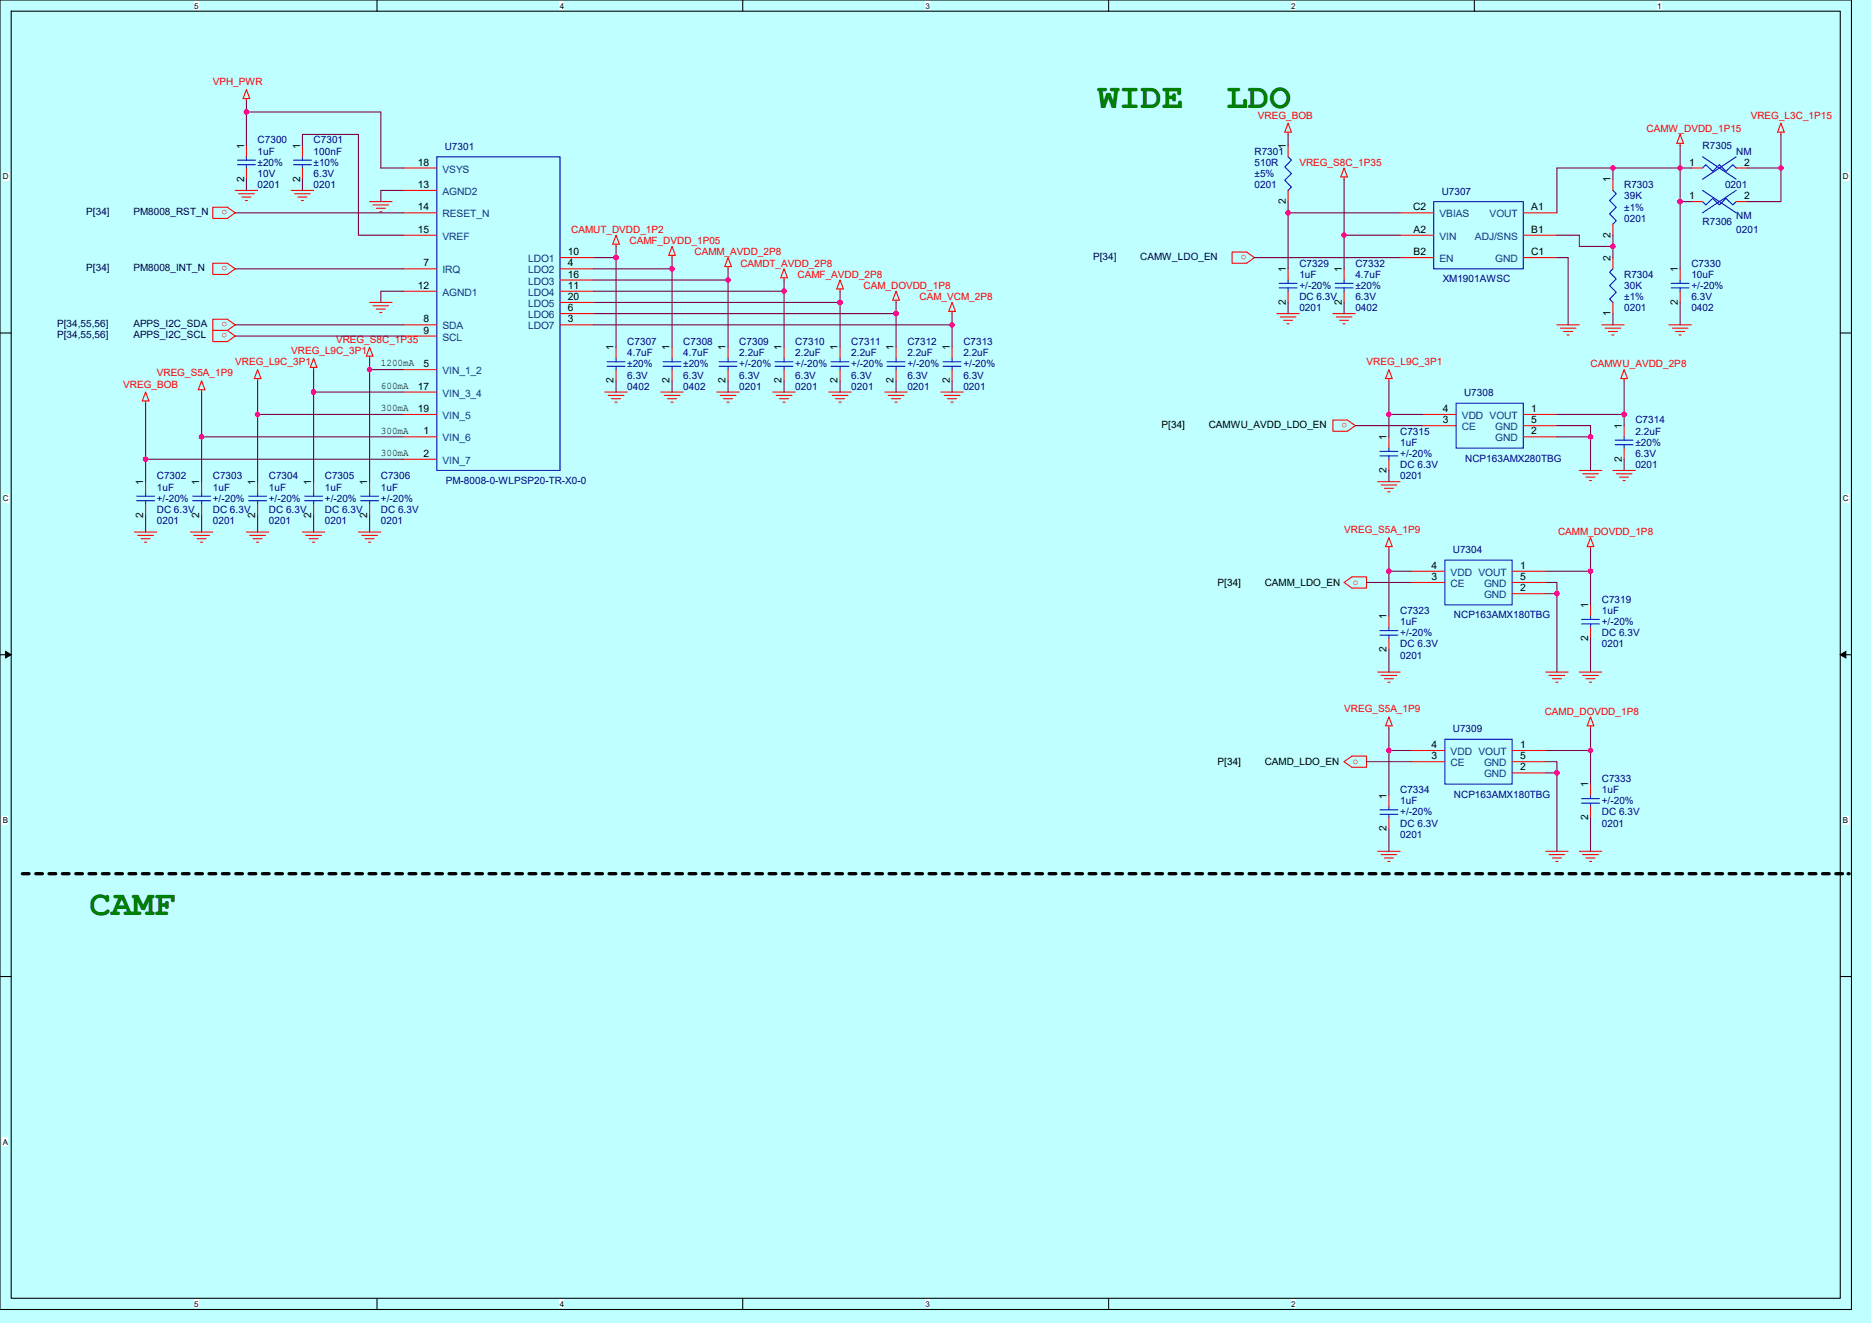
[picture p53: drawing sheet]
<svg xmlns="http://www.w3.org/2000/svg" width="297mm" height="210mm" viewBox="0 0 297 210" stroke-linecap="round" stroke-linejoin="round" font-family="sans-serif">
<defs><g id="words">
<g font-size="5.7" fill="#008000">
<text x="174.2" y="17.2">WIDE</text>
<text x="194.7" y="17.2">LDO</text>
<text x="14.2" y="145.2">CAMF</text>
</g>
<g font-size="1.6" fill="#f00">
<text x="33.8" y="13.5">VPH_PWR</text>
<text x="199.7" y="18.8">VREG_BOB</text>
<text x="261.4" y="21">CAMW_DVDD_1P15</text>
<text x="277.9" y="18.8">VREG_L3C_1P15</text>
<text x="206.3" y="26.3">VREG_S8C_1P35</text>
<text x="36.1" y="33.4" transform="rotate(-180 36.1 33.4)">o</text>
<text x="90.7" y="37">CAMUT_DVDD_1P2</text>
<text x="99.9" y="38.8">CAMF_DVDD_1P05</text>
<text x="110.2" y="40.5">CAMM_AVDD_2P8</text>
<text x="197.9" y="40.5" transform="rotate(-180 197.9 40.5)">o</text>
<text x="36.1" y="42.2" transform="rotate(-180 36.1 42.2)">o</text>
<text x="117.5" y="42.3">CAMDT_AVDD_2P8</text>
<text x="126.6" y="44.1">CAMF_AVDD_2P8</text>
<text x="137.1" y="45.9">CAM_DOVDD_1P8</text>
<text x="146" y="47.6">CAM_VCM_2P8</text>
<text x="36.1" y="51.1" transform="rotate(-180 36.1 51.1)">o</text>
<text x="36.1" y="52.9" transform="rotate(-180 36.1 52.9)">o</text>
<text x="24.9" y="59.7">VREG_S5A_1P9</text>
<text x="37.3" y="58">VREG_L9C_3P1</text>
<text x="46.2" y="56.2">VREG_L9C_3P1</text>
<text x="53.3" y="54.4">VREG_S8C_1P35</text>
<text x="216.9" y="58">VREG_L9C_3P1</text>
<text x="252.5" y="58.3">CAMWU_AVDD_2P8</text>
<text x="19.6" y="61.5">VREG_BOB</text>
<text x="213.9" y="67.1" transform="rotate(-180 213.9 67.1)">o</text>
<text x="213.4" y="84.6">VREG_S5A_1P9</text>
<text x="247.3" y="85">CAMM_DOVDD_1P8</text>
<text x="214.8" y="92.8">o</text>
<text x="213.4" y="113.1">VREG_S5A_1P9</text>
<text x="245.2" y="113.4">CAMD_DOVDD_1P8</text>
<text x="214.8" y="121.3">o</text>
</g>
<g font-size="1.6">
<text x="38.7" y="23.6" transform="rotate(-90 38.7 23.6)">1</text>
<text x="47.6" y="23.6" transform="rotate(-90 47.6 23.6)">1</text>
<text x="204.1" y="23.6" transform="rotate(-90 204.1 23.6)">1</text>
<text x="38.7" y="28.8" transform="rotate(-90 38.7 28.8)">2</text>
<text x="47.6" y="28.8" transform="rotate(-90 47.6 28.8)">2</text>
<text x="66.3" y="26.3">18</text>
<text x="66.3" y="29.8">13</text>
<text x="255.7" y="29" transform="rotate(-90 255.7 29)">1</text>
<text x="268.1" y="26.3">1</text>
<text x="276.9" y="26.3">2</text>
<text x="66.3" y="33.4">14</text>
<text x="204.1" y="32.4" transform="rotate(-90 204.1 32.4)">2</text>
<text x="224.3" y="33.4">C2</text>
<text x="243.1" y="33.4">A1</text>
<text x="268.1" y="31.6">1</text>
<text x="276.9" y="31.6">2</text>
<text x="66.3" y="37">15</text>
<text x="90.2" y="40.5">10</text>
<text x="224.4" y="37">A2</text>
<text x="224.4" y="40.5">B2</text>
<text x="243.1" y="37">B1</text>
<text x="243.1" y="40.5">C1</text>
<text x="255.7" y="41.4" transform="rotate(-90 255.7 41.4)">2</text>
<text x="255.7" y="37.7" transform="rotate(-90 255.7 37.7)">2</text>
<text x="66.3" y="45.8">12</text>
<text x="67.2" y="42.3">7</text>
<text x="90.2" y="42.3">4</text>
<text x="90.2" y="44.1">16</text>
<text x="90.2" y="45.8">11</text>
<text x="90.2" y="47.6">20</text>
<text x="204.1" y="43.2" transform="rotate(-90 204.1 43.2)">1</text>
<text x="213" y="43.2" transform="rotate(-90 213 43.2)">1</text>
<text x="266.3" y="43.2" transform="rotate(-90 266.3 43.2)">1</text>
<text x="67.2" y="53">9</text>
<text x="67.2" y="51.2">8</text>
<text x="90.2" y="49.4">6</text>
<text x="90.2" y="51.2">3</text>
<text x="204.1" y="48.4" transform="rotate(-90 204.1 48.4)">2</text>
<text x="213" y="48.4" transform="rotate(-90 213 48.4)">2</text>
<text x="255.7" y="50.2" transform="rotate(-90 255.7 50.2)">1</text>
<text x="266.3" y="48.4" transform="rotate(-90 266.3 48.4)">2</text>
<text x="60.4" y="58.1">1200mA</text>
<text x="67.2" y="58.3">5</text>
<text x="97.4" y="55.6" transform="rotate(-90 97.4 55.6)">1</text>
<text x="106.3" y="55.6" transform="rotate(-90 106.3 55.6)">1</text>
<text x="115.2" y="55.6" transform="rotate(-90 115.2 55.6)">1</text>
<text x="124.1" y="55.6" transform="rotate(-90 124.1 55.6)">1</text>
<text x="133" y="55.6" transform="rotate(-90 133 55.6)">1</text>
<text x="141.9" y="55.6" transform="rotate(-90 141.9 55.6)">1</text>
<text x="150.8" y="55.6" transform="rotate(-90 150.8 55.6)">1</text>
<text x="60.4" y="65.3">300mA</text>
<text x="60.4" y="61.7">600mA</text>
<text x="66.3" y="61.8">17</text>
<text x="66.3" y="65.4">19</text>
<text x="97.4" y="60.8" transform="rotate(-90 97.4 60.8)">2</text>
<text x="106.3" y="60.8" transform="rotate(-90 106.3 60.8)">2</text>
<text x="115.2" y="60.8" transform="rotate(-90 115.2 60.8)">2</text>
<text x="124.1" y="60.8" transform="rotate(-90 124.1 60.8)">2</text>
<text x="133" y="60.8" transform="rotate(-90 133 60.8)">2</text>
<text x="141.9" y="60.8" transform="rotate(-90 141.9 60.8)">2</text>
<text x="150.8" y="60.8" transform="rotate(-90 150.8 60.8)">2</text>
<text x="229" y="65.4">4</text>
<text x="243.1" y="65.4">1</text>
<text x="60.4" y="68.8">300mA</text>
<text x="67.2" y="69">1</text>
<text x="184.4" y="67.9">P[34]</text>
<text x="191.9" y="67.9">CAMWU_AVDD_LDO_EN</text>
<text x="220.1" y="69.9" transform="rotate(-90 220.1 69.9)">1</text>
<text x="229" y="67.2">3</text>
<text x="243.1" y="69">2</text>
<text x="243.1" y="67.2">5</text>
<text x="257.4" y="68.1" transform="rotate(-90 257.4 68.1)">1</text>
<text x="22.7" y="77" transform="rotate(-90 22.7 77)">1</text>
<text x="31.6" y="77" transform="rotate(-90 31.6 77)">1</text>
<text x="40.5" y="77" transform="rotate(-90 40.5 77)">1</text>
<text x="49.4" y="77" transform="rotate(-90 49.4 77)">1</text>
<text x="58.3" y="77" transform="rotate(-90 58.3 77)">1</text>
<text x="60.4" y="72.4">300mA</text>
<text x="67.2" y="72.5">2</text>
<text x="220.1" y="75" transform="rotate(-90 220.1 75)">2</text>
<text x="257.4" y="73.3" transform="rotate(-90 257.4 73.3)">2</text>
<text x="22.7" y="82.2" transform="rotate(-90 22.7 82.2)">2</text>
<text x="31.6" y="82.2" transform="rotate(-90 31.6 82.2)">2</text>
<text x="40.5" y="82.2" transform="rotate(-90 40.5 82.2)">2</text>
<text x="49.4" y="82.2" transform="rotate(-90 49.4 82.2)">2</text>
<text x="58.3" y="82.2" transform="rotate(-90 58.3 82.2)">2</text>
<text x="193.3" y="93">P[34]</text>
<text x="200.8" y="93">CAMM_LDO_EN</text>
<text x="227.2" y="92.1">3</text>
<text x="227.2" y="90.3">4</text>
<text x="241.3" y="90.3">1</text>
<text x="241.3" y="93.9">2</text>
<text x="241.3" y="92.1">5</text>
<text x="220.1" y="98.3" transform="rotate(-90 220.1 98.3)">1</text>
<text x="252.1" y="101.7" transform="rotate(-90 252.1 101.7)">2</text>
<text x="252.1" y="96.5" transform="rotate(-90 252.1 96.5)">1</text>
<text x="220.1" y="103.5" transform="rotate(-90 220.1 103.5)">2</text>
<text x="227.2" y="118.7">4</text>
<text x="241.3" y="118.7">1</text>
<text x="193.3" y="121.4">P[34]</text>
<text x="200.8" y="121.4">CAMD_LDO_EN</text>
<text x="227.2" y="120.5">3</text>
<text x="241.3" y="122.3">2</text>
<text x="241.3" y="120.5">5</text>
<text x="252.1" y="125" transform="rotate(-90 252.1 125)">1</text>
<text x="220.1" y="131.9" transform="rotate(-90 220.1 131.9)">2</text>
<text x="220.1" y="126.8" transform="rotate(-90 220.1 126.8)">1</text>
<text x="252.1" y="130.2" transform="rotate(-90 252.1 130.2)">2</text>
</g>
<g font-size="1.6" fill="#000080">
<text x="40.9" y="22.8">C7300</text>
<text x="49.8" y="22.8">C7301</text>
<text x="70.6" y="23.8">U7301</text>
<text x="270.3" y="23.6">R7305</text>
<text x="40.9" y="24.5">1uF</text>
<text x="40.9" y="29.9">0201</text>
<text x="40.9" y="28.1">10V</text>
<text x="40.9" y="26.3">±20%</text>
<text x="49.8" y="24.5">100nF</text>
<text x="49.8" y="29.9">0201</text>
<text x="49.8" y="28.1">6.3V</text>
<text x="49.8" y="26.3">±10%</text>
<text x="199.2" y="24.5">R7301</text>
<text x="199.2" y="26.3">510R</text>
<text x="199.2" y="28.1">±5%</text>
<text x="199.2" y="29.9">0201</text>
<text x="257.8" y="29.9">R7303</text>
<text x="273.8" y="29.9">0201</text>
<text x="275.6" y="24.5">NM</text>
<text x="228.8" y="30.9">U7307</text>
<text x="257.8" y="31.6">39K</text>
<text x="257.8" y="33.4">±1%</text>
<text x="257.8" y="35.2">0201</text>
<text x="270.3" y="35.7">R7306</text>
<text x="275.6" y="34.8">NM</text>
<text x="275.6" y="37">0201</text>
<text x="206.3" y="42.3">C7329</text>
<text x="206.3" y="44.1">1uF</text>
<text x="206.3" y="47.6">DC 6.3V</text>
<text x="206.3" y="45.9">+/-20%</text>
<text x="215.2" y="42.3">C7332</text>
<text x="215.2" y="44.1">4.7uF</text>
<text x="215.2" y="47.6">6.3V</text>
<text x="215.2" y="45.9">±20%</text>
<text x="229" y="44.8">XM1901AWSC</text>
<text x="257.8" y="44.1">R7304</text>
<text x="257.8" y="45.9">30K</text>
<text x="257.8" y="47.6">±1%</text>
<text x="268.5" y="42.3">C7330</text>
<text x="268.5" y="44.1">10uF</text>
<text x="268.5" y="47.6">6.3V</text>
<text x="268.5" y="45.9">+/-20%</text>
<text x="206.3" y="49.4">0201</text>
<text x="215.2" y="49.4">0402</text>
<text x="257.8" y="49.4">0201</text>
<text x="268.5" y="49.4">0402</text>
<text x="99.6" y="54.8">C7307</text>
<text x="99.6" y="56.5">4.7uF</text>
<text x="99.6" y="58.3">±20%</text>
<text x="108.5" y="54.8">C7308</text>
<text x="108.5" y="56.5">4.7uF</text>
<text x="108.5" y="58.3">±20%</text>
<text x="117.4" y="54.8">C7309</text>
<text x="117.4" y="56.5">2.2uF</text>
<text x="117.4" y="58.3">+/-20%</text>
<text x="126.2" y="54.8">C7310</text>
<text x="126.2" y="56.5">2.2uF</text>
<text x="126.2" y="58.3">+/-20%</text>
<text x="135.1" y="54.8">C7311</text>
<text x="135.1" y="56.5">2.2uF</text>
<text x="135.1" y="58.3">+/-20%</text>
<text x="144" y="54.8">C7312</text>
<text x="144" y="56.5">2.2uF</text>
<text x="144" y="58.3">+/-20%</text>
<text x="152.9" y="54.8">C7313</text>
<text x="152.9" y="56.5">2.2uF</text>
<text x="152.9" y="58.3">+/-20%</text>
<text x="99.6" y="61.9">0402</text>
<text x="99.6" y="60.1">6.3V</text>
<text x="108.5" y="61.9">0402</text>
<text x="108.5" y="60.1">6.3V</text>
<text x="117.4" y="61.9">0201</text>
<text x="117.4" y="60.1">6.3V</text>
<text x="126.2" y="61.9">0201</text>
<text x="126.2" y="60.1">6.3V</text>
<text x="135.1" y="61.9">0201</text>
<text x="135.1" y="60.1">6.3V</text>
<text x="144" y="61.9">0201</text>
<text x="144" y="60.1">6.3V</text>
<text x="152.9" y="61.9">0201</text>
<text x="152.9" y="60.1">6.3V</text>
<text x="232.4" y="62.9">U7308</text>
<text x="222.3" y="69">C7315</text>
<text x="222.3" y="70.8">1uF</text>
<text x="259.6" y="67.2">C7314</text>
<text x="259.6" y="69">2.2uF</text>
<text x="259.6" y="70.8">±20%</text>
<text x="24.9" y="76.1">C7302</text>
<text x="24.9" y="77.9">1uF</text>
<text x="33.8" y="76.1">C7303</text>
<text x="33.8" y="77.9">1uF</text>
<text x="42.7" y="76.1">C7304</text>
<text x="42.7" y="77.9">1uF</text>
<text x="51.6" y="76.1">C7305</text>
<text x="51.6" y="77.9">1uF</text>
<text x="60.5" y="76.1">C7306</text>
<text x="60.5" y="77.9">1uF</text>
<text x="70.8" y="76.8">PM-8008-0-WLPSP20-TR-X0-0</text>
<text x="222.3" y="76.1">0201</text>
<text x="222.3" y="74.3">DC 6.3V</text>
<text x="222.3" y="72.5">+/-20%</text>
<text x="232.6" y="73.3">NCP163AMX280TBG</text>
<text x="259.6" y="74.3">0201</text>
<text x="259.6" y="72.5">6.3V</text>
<text x="24.9" y="83.2">0201</text>
<text x="24.9" y="81.4">DC 6.3V</text>
<text x="24.9" y="79.7">+/-20%</text>
<text x="33.8" y="83.2">0201</text>
<text x="33.8" y="81.4">DC 6.3V</text>
<text x="33.8" y="79.7">+/-20%</text>
<text x="42.7" y="83.2">0201</text>
<text x="42.7" y="81.4">DC 6.3V</text>
<text x="42.7" y="79.7">+/-20%</text>
<text x="51.6" y="83.2">0201</text>
<text x="51.6" y="81.4">DC 6.3V</text>
<text x="51.6" y="79.7">+/-20%</text>
<text x="60.5" y="83.2">0201</text>
<text x="60.5" y="81.4">DC 6.3V</text>
<text x="60.5" y="79.7">+/-20%</text>
<text x="230.6" y="87.8">U7304</text>
<text x="254.3" y="95.7">C7319</text>
<text x="222.3" y="97.4">C7323</text>
<text x="222.3" y="99.2">1uF</text>
<text x="222.3" y="101">+/-20%</text>
<text x="230.8" y="98.1">NCP163AMX180TBG</text>
<text x="254.3" y="97.4">1uF</text>
<text x="254.3" y="101">DC 6.3V</text>
<text x="254.3" y="99.2">+/-20%</text>
<text x="222.3" y="104.5">0201</text>
<text x="222.3" y="102.8">DC 6.3V</text>
<text x="254.3" y="102.8">0201</text>
<text x="230.6" y="116.3">U7309</text>
<text x="222.3" y="125.9">C7334</text>
<text x="254.3" y="124.1">C7333</text>
<text x="254.3" y="125.9">1uF</text>
<text x="222.3" y="127.7">1uF</text>
<text x="222.3" y="131.2">DC 6.3V</text>
<text x="222.3" y="129.4">+/-20%</text>
<text x="230.8" y="126.6">NCP163AMX180TBG</text>
<text x="254.3" y="131.2">0201</text>
<text x="254.3" y="129.4">DC 6.3V</text>
<text x="254.3" y="127.7">+/-20%</text>
<text x="222.3" y="133">0201</text>
</g>
<g font-size="1.6" fill="#004080">
<text x="70.2" y="27.4">VSYS</text>
<text x="70.2" y="34.5">RESET_N</text>
<text x="70.2" y="30.9">AGND2</text>
<text x="228.5" y="34.5">VBIAS</text>
<text x="236.5" y="34.5">VOUT</text>
<text x="70.2" y="38.1">VREF</text>
<text x="83.8" y="41.6">LDO1</text>
<text x="228.5" y="38.1">VIN</text>
<text x="228.5" y="41.6">EN</text>
<text x="234.1" y="38.1">ADJ/SNS</text>
<text x="237.4" y="41.6">GND</text>
<text x="70.2" y="43.4">IRQ</text>
<text x="70.2" y="46.9">AGND1</text>
<text x="83.8" y="43.4">LDO2</text>
<text x="83.8" y="45.2">LDO3</text>
<text x="83.8" y="46.9">LDO4</text>
<text x="70.2" y="52.3">SDA</text>
<text x="83.8" y="48.7">LDO5</text>
<text x="83.8" y="50.5">LDO6</text>
<text x="83.8" y="52.3">LDO7</text>
<text x="70.2" y="59.4">VIN_1_2</text>
<text x="70.2" y="54.1">SCL</text>
<text x="70.2" y="63">VIN_3_4</text>
<text x="70.2" y="66.5">VIN_5</text>
<text x="70.2" y="70.1">VIN_6</text>
<text x="232.1" y="68.3">CE</text>
<text x="232.1" y="66.5">VDD VOUT</text>
<text x="237.4" y="70.1">GND</text>
<text x="237.4" y="68.3">GND</text>
<text x="70.2" y="73.6">VIN_7</text>
<text x="230.3" y="93.2">CE</text>
<text x="230.3" y="91.4">VDD VOUT</text>
<text x="235.6" y="95">GND</text>
<text x="235.6" y="93.2">GND</text>
<text x="230.3" y="119.8">VDD VOUT</text>
<text x="230.3" y="121.6">CE</text>
<text x="235.6" y="123.4">GND</text>
<text x="235.6" y="121.6">GND</text>
</g>
<g font-size="1.6" fill="#000040">
<text x="13.7" y="34.1">P[34]</text>
<text x="21.2" y="34.1">PM8008_RST_N</text>
<text x="173.5" y="41.3">P[34]</text>
<text x="181" y="41.3">CAMW_LDO_EN</text>
<text x="13.7" y="43">P[34]</text>
<text x="21.2" y="43">PM8008_INT_N</text>
<text x="9.1" y="51.9">P[34,55,56]</text>
<text x="9.1" y="53.7">P[34,55,56]</text>
<text x="21.2" y="51.9">APPS_I2C_SDA</text>
<text x="21.2" y="53.7">APPS_I2C_SCL</text>
</g>
<g font-size="1.3">
<text x="30.8" y="1.4">5</text>
<text x="88.9" y="1.4">4</text>
<text x="146.9" y="1.4">3</text>
<text x="205" y="1.4">2</text>
<text x="263" y="1.4">1</text>
<text x=".4" y="28.5">D</text>
<text x="292.5" y="28.5">D</text>
<text x=".4" y="79.5">C</text>
<text x="292.5" y="79.5">C</text>
<text x=".4" y="130.6">B</text>
<text x="292.5" y="130.6">B</text>
<text x=".4" y="181.7">A</text>
<text x="30.8" y="207.4">5</text>
<text x="88.9" y="207.4">4</text>
<text x="146.9" y="207.4">3</text>
<text x="205" y="207.4">2</text>
</g>
</g></defs>
<path d="M0 0h297v210h-297z" fill="#bfffff"/>
<path d="M0 0h293.9v207.9h-293.9zM1.8 1.8h290.3v204.3h-290.3z" fill="none" stroke="#000" stroke-width=".17"/>
<g fill="#fff">
<path d="M30.8 .2h.7v1.4h-.7z"/>
<path d="M30.8 206.3h.7v1.4h-.7z"/>
</g>
<path d="M59.8 0v1.8M59.8 206.1v1.8" fill="none" stroke="#000" stroke-width=".17"/>
<g fill="#fff">
<path d="M88.9 .2h.7v1.4h-.7z"/>
<path d="M88.9 206.3h.7v1.4h-.7z"/>
</g>
<path d="M117.9 0v1.8M117.9 206.1v1.8" fill="none" stroke="#000" stroke-width=".17"/>
<g fill="#fff">
<path d="M146.9 .2h.7v1.4h-.7z"/>
<path d="M146.9 206.3h.7v1.4h-.7z"/>
</g>
<path d="M176 0v1.8M176 206.1v1.8" fill="none" stroke="#000" stroke-width=".17"/>
<g fill="#fff">
<path d="M205 .2h.7v1.4h-.7z"/>
<path d="M205 206.3h.7v1.4h-.7z"/>
</g>
<path d="M234 0v1.8" fill="none" stroke="#000" stroke-width=".17"/>
<g fill="#fff">
<path d="M263.1 .2h.7v1.4h-.7z"/>
<path d="M.4 27.3h1v1.4h-1z"/>
<path d="M292.6 27.3h.9v1.4h-.9z"/>
<path d="M.4 78.4h1v1.4h-1z"/>
<path d="M292.6 78.4h.9v1.4h-.9z"/>
</g>
<path d="M0 52.9h1.8M292.1 52.9h1.8" fill="none" stroke="#000" stroke-width=".17"/>
<g fill="#fff">
<path d="M.4 129.5h.9v1.4h-.9z"/>
<path d="M292.6 129.5h.8v1.4h-.8z"/>
</g>
<path d="M0 103.9h1.8M292.1 103.9h1.8" fill="none" stroke="#000" stroke-width=".17"/>
<path d="M.9 103.4l.9 .5-.9 .5zM292.1 103.9l.9-.5v1z" fill="#000" stroke="#000" stroke-width=".16"/>
<path d="M.4 180.5h.9v1.4h-.9z" fill="#fff"/>
<path d="M0 155h1.8M292.1 155h1.8" fill="none" stroke="#000" stroke-width=".17"/>
<path d="M3.6 138.7h289.8" fill="none" stroke="#000" stroke-width=".53" stroke-dasharray="1.1 1.1"/>
<circle cx="293.4" cy="138.7" r=".26" fill="#000" stroke-dasharray="1.1 1.1"/>
<g fill="none" stroke="#f00" stroke-width=".17">
<path d="M39.1 15.6v.4M39.1 14.2l.5 1.4h-1zM204.5 19.6l.5 1.4h-1.1zM282.7 19.6l.5 1.4h-1zM33.8 32.9h2.3l1.2 .9-1.2 .9h-2.3zM37.3 30.2h3.6M37.9 30.8h2.5M38.4 31.3h1.4M38.9 31.8h.4M39.1 23.1v1.8M39.1 26.7v1.7M46.2 30.2h3.6"/>
<path d="M46.8 30.8h2.5M47.3 31.3h1.4M47.8 31.8h.4M48 23.1v1.8M48 26.7v1.7M58.7 32h3.5M59.2 32.5h2.5M59.7 33.1h1.5M60.3 33.6h.3M64 37.3h5.3M64 33.8h5.3M64 26.7h5.3"/>
<path d="M64 30.2h5.3M97.8 37.3l.5 1.5h-1zM97.8 38.8v.3M106.7 39.1l.5 1.4h-1zM204.5 21v.3M204.5 23.1v1.8M204.5 30.2v1.8M213.4 26.7l.5 1.4h-1.1zM213.4 28.1v.3M222.3 37.3h5.3M222.3 33.8h5.3M241.8 33.8h5.3"/>
<path d="M241.8 37.3h5.3M256 28.4v1.8M256 35.6v1.7M266.7 21.3l.5 1.5h-1zM266.7 22.8v.3M268.5 26.7h1.8M268.5 32h1.8M275.6 26.7h1.8M275.6 32h1.8M282.7 21v.3M33.8 41.8h2.3l1.2 .9-1.2 .9h-2.3zM33.8 50.7h2.3l1.2 .9-1.2 .9h-2.3z"/>
<path d="M33.8 52.5h2.3l1.2 .8-1.2 .9h-2.3zM40.9 58.7l.5 1.4h-1zM49.8 58.3v.4M49.8 56.9l.5 1.4h-1zM58.7 48h3.5M58.7 56.5v.4M58.7 55.1l.5 1.4h-1.1zM59.2 48.5h2.5M59.7 49.1h1.5M60.3 49.6h.3M64 58.7h5.3M64 53.3h5.3"/>
<path d="M64 51.6h5.3M64 42.7h5.3M64 46.2h5.3M88.9 40.9h5.3M88.9 42.7h5.3M88.9 44.4h5.3M88.9 46.2h5.3M88.9 48h5.3M88.9 49.8h5.3M88.9 51.6h5.3M97.8 55.1v1.8M97.8 58.7v1.8"/>
<path d="M106.7 40.5v.4M106.7 55.1v1.8M106.7 58.7v1.8M115.6 40.9l.5 1.4h-1.1zM115.6 42.3v.4M115.6 55.1v1.8M115.6 58.7v1.8M124.5 44.1v.3M124.5 42.7l.5 1.4h-1.1zM124.5 55.1v1.8M124.5 58.7v1.8M133.3 45.9v.3"/>
<path d="M133.4 44.4l.5 1.5h-1.1zM133.4 55.1v1.8M133.4 58.7v1.8M142.2 47.6v.4M142.2 46.2l.6 1.4h-1.1zM142.2 55.1v1.8M142.2 58.7v1.8M151.1 49.4v.4M151.1 48l.6 1.4h-1.1zM151.1 55.1v1.8M151.1 58.7v1.8M195.6 40h2.3l1.2 .9-1.2 .9h-2.3z"/>
<path d="M202.7 49.8h3.5M203.2 50.3h2.5M203.8 50.8h1.4M204.3 51.4h.3M204.5 42.7v1.7M204.5 46.2v1.8M211.6 49.8h3.5M212.1 50.3h2.5M212.6 50.8h1.5M213.2 51.4h.3M213.4 42.7v1.8M213.4 46.2v1.8"/>
<path d="M220.5 58.7l.5 1.4h-1.1zM222.3 40.9h5.3M241.8 40.9h5.3M247.1 51.6h3.6M247.7 52.1h2.5M248.2 52.6h1.4M248.8 53.2h.3M254.3 51.6h3.5M254.8 52.1h2.5M255.3 52.6h1.5M255.9 53.2h.3M256 48v1.8"/>
<path d="M256 40.9v1.8M257.8 58.7l.5 1.4h-1zM264.9 51.6h3.6M265.5 52.1h2.4M266 52.6h1.4M266.5 53.2h.4M266.7 42.7v1.8M266.7 46.2v1.8M23.1 63.6v.4M23.1 62.2l.5 1.4h-1zM23.1 76.5v1.7M32 61.9v.3"/>
<path d="M32 60.5l.5 1.4h-1zM32 76.5v1.7M40.9 60.1v.4M40.9 76.5v1.7M49.8 76.5v1.7M58.7 76.5v1.7M64 62.2h5.3M64 65.8h5.3M64 69.3h5.3M64 72.9h5.3M96 62.2h3.6M96.5 62.8h2.5"/>
<path d="M97.1 63.3h1.4M97.6 63.8h.4M104.9 62.2h3.6M105.4 62.8h2.5M106 63.3h1.4M106.5 63.8h.3M113.8 62.2h3.5M114.3 62.8h2.5M114.9 63.3h1.4M115.4 63.8h.3M122.7 62.2h3.5M123.2 62.8h2.5"/>
<path d="M123.7 63.3h1.5M124.3 63.8h.3M131.6 62.2h3.5M132.1 62.8h2.5M132.6 63.3h1.5M133.2 63.8h.3M140.5 62.2h3.5M141 62.8h2.5M141.5 63.3h1.5M142.1 63.8h.3M149.4 62.2h3.5M149.9 62.8h2.5"/>
<path d="M150.4 63.3h1.4M151 63.8h.3M211.6 66.7h2.3l1.2 .9-1.2 .9h-2.3zM218.7 76.5h3.5M219.2 77h2.5M219.8 77.5h1.4M220.3 78.1h.3M220.5 60.1v.4M220.5 69.3v1.8M220.5 72.9v1.8M225.8 67.6h5.3M225.8 65.8h5.3"/>
<path d="M241.8 65.8h5.3M241.8 69.3h5.3M241.8 67.6h5.3M250.7 74.7h3.6M251.2 75.2h2.5M251.8 75.7h1.4M252.3 76.3h.3M256 74.7h3.6M256.6 75.2h2.5M257.1 75.7h1.4M257.6 76.3h.4M257.8 60.1v.4"/>
<path d="M257.8 67.6v1.7M257.8 71.1v1.8M21.3 84.5h3.6M21.9 85h2.5M22.4 85.5h1.4M22.9 86.1h.4M23.1 80v1.8M30.2 84.5h3.6M30.8 85h2.5M31.3 85.5h1.4M31.8 86.1h.4M32 80v1.8"/>
<path d="M39.1 84.5h3.6M39.6 85h2.5M40.2 85.5h1.4M40.7 86.1h.4M40.9 80v1.8M48 84.5h3.6M48.5 85h2.5M49.1 85.5h1.4M49.6 86.1h.4M49.8 80v1.8M56.9 84.5h3.6M57.4 85h2.5"/>
<path d="M58 85.5h1.4M58.5 86.1h.3M58.7 80v1.8M213.4 92.5l1.2-.9h2.3v1.7h-2.3zM220.5 86.8v.3M220.5 85.3l.5 1.5h-1.1zM220.5 97.8v1.8M224 92.5h5.4M224 90.7h5.4M240 90.7h5.4M240 94.2h5.4M240 92.5h5.4"/>
<path d="M252.5 86.8v.3M252.5 85.3l.5 1.5h-1.1zM252.5 96v1.8M252.5 99.6v1.7M218.7 106.7h3.5M219.2 107.2h2.5M219.8 107.7h1.4M220.3 108.3h.3M220.5 115.2v.4M220.5 113.8l.5 1.4h-1.1zM220.5 101.3v1.8M224 119.1h5.4"/>
<path d="M240 119.1h5.4M245.4 106.7h3.5M245.9 107.2h2.5M246.4 107.7h1.5M247 108.3h.3M250.7 106.7h3.6M251.2 107.2h2.5M251.8 107.7h1.4M252.3 108.3h.3M252.5 113.8l.5 1.4h-1.1zM252.5 115.2v.4M213.4 120.9l1.2-.9h2.3v1.8h-2.3z"/>
<path d="M218.7 135.1h3.5M219.2 135.7h2.5M219.8 136.2h1.4M220.3 136.7h.3M220.5 126.2v1.8M220.5 129.8v1.8M224 120.9h5.4M240 122.7h5.4M240 120.9h5.4M245.4 135.1h3.5M245.9 135.7h2.5M246.4 136.2h1.5"/>
<path d="M247 136.7h.3M250.7 135.1h3.6M251.2 135.7h2.5M251.8 136.2h1.4M252.3 136.7h.3M252.5 124.5v1.7M252.5 128v1.8"/>
</g>
<g fill="none" stroke="#00f" stroke-width=".17">
<path d="M37.7 25.4h2.8M37.7 26.1h2.8M39.1 24.9v.5M39.1 26.1v.6M46.6 25.4h2.8M46.6 26.1h2.8M48 24.9v.5M48 26.1v.6M69.3 24.9h19.6v49.8h-19.6zM204.5 24.9l.5 .5-1.1 1.1 1.1 1.1-1.1 1 1.1 1.1-.5 .5M227.6 32h14.2v10.7h-14.2zM256 30.2l.6 .6-1.1 1 1.1 1.1-1.1 1.1 1.1 1-.6 .6"/>
<path d="M270.3 24.9l5.3 3.5M270.3 26.7l.5-.6 1.1 1.1 1-1.1 1.1 1.1 1.1-1.1 .5 .6M270.3 32l.5 .5 1.1-1 1 1 1.1-1 1.1 1 .5-.5M270.3 30.2l5.3 3.6M275.6 30.2l-5.3 3.6M275.6 24.9l-5.3 3.5M96.4 57.4h2.8M96.4 58.1h2.8M97.8 56.9v.5M97.8 58.1v.6M105.3 57.4h2.8M105.3 58.1h2.8"/>
<path d="M106.7 56.9v.5M106.7 58.1v.6M114.2 57.4h2.8M114.2 58.1h2.8M115.6 56.9v.5M115.6 58.1v.6M123 57.4h2.9M123 58.1h2.9M124.5 56.9v.5M124.5 58.1v.6M131.9 57.4h2.9M131.9 58.1h2.9"/>
<path d="M133.4 56.9v.5M133.4 58.1v.6M140.8 57.4h2.9M140.8 58.1h2.9M142.2 56.9v.5M142.2 58.1v.6M149.7 57.4h2.8M149.7 58.1h2.8M151.1 56.9v.5M151.1 58.1v.6M203.1 45h2.8M203.1 45.7h2.8"/>
<path d="M204.5 44.4v.6M204.5 45.7v.5M211.9 45h2.9M211.9 45.7h2.9M213.4 44.5v.5M213.4 45.7v.5M256 42.7l-.5 .5 1.1 1.1-1.1 1 1.1 1.1-1.1 1.1 .5 .5M265.3 45h2.8M265.3 45.7h2.8M266.7 44.5v.5M266.7 45.7v.5M21.7 78.8h2.8"/>
<path d="M21.7 79.5h2.8M23.1 78.2v.6M23.1 79.5v.5M30.6 78.8h2.8M30.6 79.5h2.8M32 78.2v.6M32 79.5v.5M39.5 78.8h2.8M39.5 79.5h2.8M40.9 78.2v.6M40.9 79.5v.5M48.4 78.8h2.8"/>
<path d="M48.4 79.5h2.8M49.8 78.2v.6M49.8 79.5v.5M57.3 78.8h2.8M57.3 79.5h2.8M58.7 78.2v.6M58.7 79.5v.5M219.1 71.6h2.8M219.1 72.4h2.8M220.5 71.1v.5M220.5 72.4v.5M231.1 64h10.7v7.1h-10.7z"/>
<path d="M256.4 69.9h2.8M256.4 70.6h2.8M257.8 69.3v.6M257.8 70.6v.5M220.5 99.6v.5M229.4 88.9h10.6v7.1h-10.6zM251.1 98.3h2.8M251.1 99h2.8M252.5 97.8v.5M252.5 99v.6M219.1 100.1h2.8M219.1 100.8h2.8"/>
<path d="M220.5 100.8v.5M229.4 117.3h10.6v7.2h-10.6zM219.1 128.5h2.8M219.1 129.3h2.8M220.5 128v.5M220.5 129.3v.5M251.1 126.8h2.8M251.1 127.5h2.8M252.5 126.2v.6M252.5 127.5v.5"/>
</g>
<g fill="none" stroke="#800040" stroke-width=".17">
<path d="M39.1 17.8h21.4v8.9h3.5M39.1 16v1.8M39.1 17.8v5.3M37.3 33.8h26.7M39.1 28.4v1.8M48 23.1v-1.8h8.9v16h7.1M48 28.4v1.8M64 30.2h-3.5v1.8M97.8 39.1v1.8M204.5 33.8h17.8M204.5 21.3v1.8M204.5 32v1.8"/>
<path d="M204.5 33.8v8.9M213.4 37.3h8.9M213.4 28.4v8.9M213.4 37.3v5.4M247.1 37.3h3.6v1.8h5.3M256 26.7h-8.9v7.1M256 26.7v1.7M256 39.1v1.8M256 37.3v1.8M256 26.7h10.7M266.7 23.1v3.6M266.7 26.7v5.3"/>
<path d="M266.7 26.7h1.8M268.5 32h-1.8v10.7M277.4 26.7h5.3M282.7 26.7v5.3h-5.3M282.7 21.3v5.4M37.3 51.6h26.7M37.3 53.3h26.7M37.3 42.7h26.7M49.8 58.7v3.5M58.7 58.7h5.3M58.7 56.9v1.8M58.7 58.7v17.8"/>
<path d="M64 46.2h-3.5v1.8M94.2 44.5h21.4M94.2 46.2h30.3M94.2 48h39.2M94.2 42.7h12.5M94.2 51.6h56.9M94.2 40.9h3.6M94.2 49.8h48M97.8 40.9v14.2M106.7 42.7v12.4M106.7 40.9v1.8M115.6 44.5v10.6"/>
<path d="M115.6 42.7v1.8M124.5 46.2v8.9M124.5 44.5v1.7M133.4 48v7.1M133.4 46.2v1.8M142.2 49.8v5.3M142.2 48v1.8M151.1 51.6v3.5M151.1 49.8v1.8M199.1 40.9h23.2M204.5 48v1.8M213.4 48v1.8"/>
<path d="M247.1 40.9h1.8v10.7M256 49.8v1.8M266.7 48v3.6M23.1 72.9h40.9M23.1 64v8.9M23.1 72.9v3.6M32 69.3h32M32 62.2v7.1M32 69.3v7.2M40.9 65.8h23.1M40.9 60.5v5.3M40.9 65.8v10.7"/>
<path d="M49.8 62.2h14.2M49.8 62.2v14.3M97.8 60.5v1.7M106.7 60.5v1.7M115.6 60.5v1.7M124.5 60.5v1.7M133.4 60.5v1.7M142.2 60.5v1.7M151.1 60.5v1.7M215.1 67.6h10.7M220.5 60.5v5.3M220.5 65.8v3.5"/>
<path d="M220.5 74.7v1.8M220.5 65.8h5.3M247.1 67.6h5.4v1.7M247.1 69.3h5.4M247.1 65.8h10.7M252.5 69.3v5.4M257.8 60.5v5.3M257.8 65.8v1.8M257.8 72.9v1.8M23.1 81.8v2.7M32 81.8v2.7M40.9 81.8v2.7"/>
<path d="M49.8 81.8v2.7M58.7 81.8v2.7M216.9 92.5h7.1M220.5 87.1v3.6M224 90.7h-3.5v7.1M245.4 90.7h7.1M245.4 92.5h1.7v1.7M245.4 94.2h1.7v12.5M252.5 87.1v3.6M252.5 90.7v5.3M220.5 103.1v3.6M220.5 115.6v3.5"/>
<path d="M224 119.1h-3.5v7.1M245.4 119.1h7.1M252.5 101.3v5.4M252.5 115.6v3.5M252.5 119.1v5.4M216.9 120.9h7.1M220.5 131.6v3.5M245.4 120.9h1.7v1.8M245.4 122.7h1.7v12.4M252.5 129.8v5.3"/>
</g>
<g fill="#f0f" stroke="#f0f" stroke-width=".17">
<circle cx="39.1" cy="17.8" r=".35"/>
<circle cx="97.8" cy="40.9" r=".35"/>
<circle cx="106.7" cy="42.7" r=".35"/>
<circle cx="133.3" cy="48" r=".35"/>
<circle cx="142.2" cy="49.8" r=".35"/>
<circle cx="151.1" cy="51.6" r=".35"/>
<circle cx="58.7" cy="58.7" r=".35"/>
<circle cx="49.8" cy="62.2" r=".35"/>
<circle cx="40.9" cy="65.8" r=".35"/>
<circle cx="32" cy="69.3" r=".35"/>
<circle cx="23.1" cy="72.9" r=".35"/>
<circle cx="115.6" cy="44.4" r=".35"/>
<circle cx="124.4" cy="46.2" r=".35"/>
<circle cx="256" cy="26.7" r=".35"/>
<circle cx="266.7" cy="26.7" r=".35"/>
<circle cx="266.7" cy="32" r=".35"/>
<circle cx="204.5" cy="33.8" r=".35"/>
<circle cx="213.4" cy="37.3" r=".35"/>
<circle cx="256" cy="39.1" r=".35"/>
<circle cx="220.5" cy="65.8" r=".35"/>
<circle cx="257.8" cy="65.8" r=".35"/>
<circle cx="252.5" cy="69.3" r=".35"/>
<circle cx="220.5" cy="90.7" r=".35"/>
<circle cx="252.5" cy="90.7" r=".35"/>
<circle cx="247.1" cy="94.2" r=".35"/>
<circle cx="252.5" cy="119.1" r=".35"/>
<circle cx="220.5" cy="119.1" r=".35"/>
<circle cx="247.1" cy="122.7" r=".35"/>
<circle cx="282.7" cy="26.7" r=".35"/>
</g>
<use href="#words"/>
</svg>
